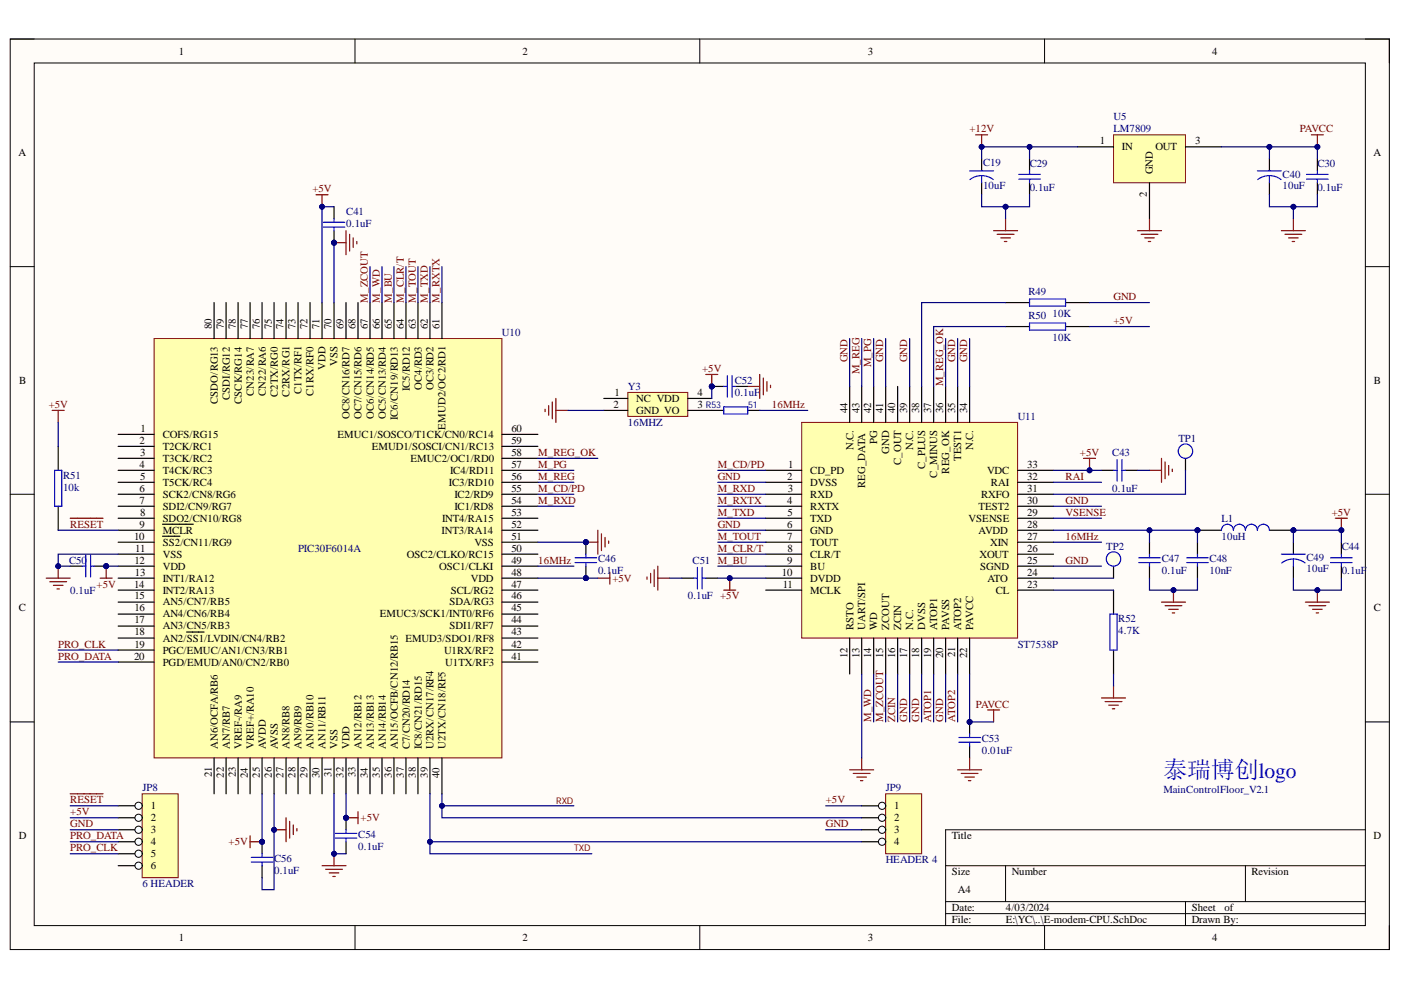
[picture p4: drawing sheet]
<svg xmlns="http://www.w3.org/2000/svg" width="297mm" height="210mm" viewBox="0 0 297 210" stroke-linecap="round" stroke-linejoin="round" font-family="sans-serif">
<defs><g id="words">
<text font-size="5.1" fill="#00f" x="246.7" y="164.9">泰瑞博创logo</text>
<g font-size="2.3">
<text x="37.9" y="11.6">1</text>
<text x="110.8" y="11.6">2</text>
<text x="184" y="11.6">3</text>
<text x="257" y="11.6">4</text>
<text x="3.9" y="33.1">A</text>
<text x="233.2" y="30.6">1</text>
<text x="237.9" y="31.9">IN</text>
<text x="245" y="31.9">OUT</text>
<text x="253.4" y="30.6">3</text>
<text x="291.2" y="33.1">A</text>
<text x="243.2" y="41.8" transform="rotate(-90 243.2 41.8)">2</text>
<text x="244.5" y="36.9" transform="rotate(-90 244.5 36.9)">GND</text>
<text x="44.9" y="69.7" transform="rotate(-90 44.9 69.7)">80</text>
<text x="47.5" y="69.7" transform="rotate(-90 47.5 69.7)">79</text>
<text x="50" y="69.7" transform="rotate(-90 50 69.7)">78</text>
<text x="52.5" y="69.7" transform="rotate(-90 52.5 69.7)">77</text>
<text x="55.1" y="69.7" transform="rotate(-90 55.1 69.7)">76</text>
<text x="57.6" y="69.7" transform="rotate(-90 57.6 69.7)">75</text>
<text x="60.1" y="69.7" transform="rotate(-90 60.1 69.7)">74</text>
<text x="62.7" y="69.7" transform="rotate(-90 62.7 69.7)">73</text>
<text x="65.2" y="69.7" transform="rotate(-90 65.2 69.7)">72</text>
<text x="67.8" y="69.7" transform="rotate(-90 67.8 69.7)">71</text>
<text x="70.3" y="69.7" transform="rotate(-90 70.3 69.7)">70</text>
<text x="72.8" y="69.7" transform="rotate(-90 72.8 69.7)">69</text>
<text x="75.4" y="69.7" transform="rotate(-90 75.4 69.7)">68</text>
<text x="78" y="69.7" transform="rotate(-90 78 69.7)">67</text>
<text x="80.5" y="69.7" transform="rotate(-90 80.5 69.7)">66</text>
<text x="83.1" y="69.7" transform="rotate(-90 83.1 69.7)">65</text>
<text x="85.6" y="69.7" transform="rotate(-90 85.6 69.7)">64</text>
<text x="88.1" y="69.7" transform="rotate(-90 88.1 69.7)">63</text>
<text x="90.7" y="69.7" transform="rotate(-90 90.7 69.7)">62</text>
<text x="93.2" y="69.7" transform="rotate(-90 93.2 69.7)">61</text>
<text x="71.6" y="77.7" transform="rotate(-90 71.6 77.7)">VSS</text>
<text x="4.1" y="81.4">B</text>
<text x="53.8" y="83.9" transform="rotate(-90 53.8 83.9)">CN23/RA7</text>
<text x="56.3" y="83.9" transform="rotate(-90 56.3 83.9)">CN22/RA6</text>
<text x="63.9" y="83.6" transform="rotate(-90 63.9 83.6)">C1TX/RF1</text>
<text x="66.5" y="83.9" transform="rotate(-90 66.5 83.9)">C1RX/RF0</text>
<text x="69" y="78.4" transform="rotate(-90 69 78.4)">VDD</text>
<text x="86.9" y="83" transform="rotate(-90 86.9 83)">IC5/RD12</text>
<text x="89.4" y="82.7" transform="rotate(-90 89.4 82.7)">OC4/RD3</text>
<text x="91.9" y="82.7" transform="rotate(-90 91.9 82.7)">OC3/RD2</text>
<text x="130.3" y="83.9">1</text>
<text x="147.9" y="83.9">4</text>
<text x="291.3" y="81.4">B</text>
<text x="46.2" y="85.6" transform="rotate(-90 46.2 85.6)">CSDO/RG13</text>
<text x="48.7" y="84.8" transform="rotate(-90 48.7 84.8)">CSDI/RG12</text>
<text x="51.3" y="85.6" transform="rotate(-90 51.3 85.6)">CSCK/RG14</text>
<text x="58.9" y="84.2" transform="rotate(-90 58.9 84.2)">C2TX/RG0</text>
<text x="61.4" y="84.1" transform="rotate(-90 61.4 84.1)">C2RX/RG1</text>
<text x="74.1" y="88.9" transform="rotate(-90 74.1 88.9)">OC8/CN16/RD7</text>
<text x="76.6" y="88.9" transform="rotate(-90 76.6 88.9)">OC7/CN15/RD6</text>
<text x="79.3" y="88.8" transform="rotate(-90 79.3 88.8)">OC6/CN14/RD5</text>
<text x="81.8" y="88.9" transform="rotate(-90 81.8 88.9)">OC5/CN13/RD4</text>
<text x="84.3" y="89.1" transform="rotate(-90 84.3 89.1)">IC6/CN19/RD13</text>
<text x="130.1" y="86.5">2</text>
<text x="134.9" y="85.2">NC VDD</text>
<text x="134.9" y="87.7">GND VO</text>
<text x="147.9" y="86.5">3</text>
<text x="179.7" y="87.6" transform="rotate(-90 179.7 87.6)">44</text>
<text x="182.2" y="87.6" transform="rotate(-90 182.2 87.6)">43</text>
<text x="184.7" y="87.6" transform="rotate(-90 184.7 87.6)">42</text>
<text x="187.3" y="87.6" transform="rotate(-90 187.3 87.6)">41</text>
<text x="189.8" y="87.6" transform="rotate(-90 189.8 87.6)">40</text>
<text x="192.3" y="87.6" transform="rotate(-90 192.3 87.6)">39</text>
<text x="194.9" y="87.6" transform="rotate(-90 194.9 87.6)">38</text>
<text x="197.4" y="87.6" transform="rotate(-90 197.4 87.6)">37</text>
<text x="200" y="87.6" transform="rotate(-90 200 87.6)">36</text>
<text x="202.5" y="87.6" transform="rotate(-90 202.5 87.6)">35</text>
<text x="205" y="87.6" transform="rotate(-90 205 87.6)">34</text>
<text x="29.6" y="94.1">2</text>
<text x="29.8" y="91.5">1</text>
<text x="34.5" y="92.9">COFS/RG15</text>
<text x="34.5" y="95.4">T2CK/RC1</text>
<text x="71.6" y="92.9">EMUC1/SOSCO/T1CK/CN0/RC14</text>
<text x="78.8" y="95.4">EMUD1/SOSCI/CN1/RC13</text>
<text x="94.5" y="91.1" transform="rotate(-90 94.5 91.1)">EMUD2/OC2/RD1</text>
<text x="108.4" y="91.5">60</text>
<text x="108.4" y="94.1">59</text>
<text x="180.9" y="95.5" transform="rotate(-90 180.9 95.5)">N.C.</text>
<text x="186" y="94.2" transform="rotate(-90 186 94.2)">PG</text>
<text x="193.6" y="95.5" transform="rotate(-90 193.6 95.5)">N.C.</text>
<text x="206.3" y="95.5" transform="rotate(-90 206.3 95.5)">N.C.</text>
<text x="29.6" y="99.2">4</text>
<text x="29.7" y="96.7">3</text>
<text x="29.7" y="101.8">5</text>
<text x="34.5" y="98">T3CK/RC2</text>
<text x="34.5" y="100.5">T4CK/RC3</text>
<text x="87" y="98">EMUC2/OC1/RD0</text>
<text x="95.4" y="100.5">IC4/RD11</text>
<text x="108.4" y="101.8">56</text>
<text x="108.4" y="99.2">57</text>
<text x="108.4" y="96.7">58</text>
<text x="166.9" y="101.8">2</text>
<text x="167.1" y="99.2">1</text>
<text x="171.8" y="100.5">CD_PD</text>
<text x="188.5" y="96.2" transform="rotate(-90 188.5 96.2)">GND</text>
<text x="191.1" y="98.6" transform="rotate(-90 191.1 98.6)">C_OUT</text>
<text x="196.2" y="99.5" transform="rotate(-90 196.2 99.5)">C_PLUS</text>
<text x="198.7" y="101.2" transform="rotate(-90 198.7 101.2)">C_MINUS</text>
<text x="201.2" y="100.4" transform="rotate(-90 201.2 100.4)">REG_OK</text>
<text x="203.8" y="97.7" transform="rotate(-90 203.8 97.7)">TEST1</text>
<text x="209.3" y="100.5">VDC</text>
<text x="217.8" y="101.8">32</text>
<text x="217.8" y="99.2">33</text>
<text x="29.6" y="104.3">6</text>
<text x="29.6" y="106.8">7</text>
<text x="34.5" y="103">T5CK/RC4</text>
<text x="34.5" y="105.6">SCK2/CN8/RG6</text>
<text x="95.2" y="103">IC3/RD10</text>
<text x="96.3" y="105.6">IC2/RD9</text>
<text x="108.4" y="106.8">54</text>
<text x="108.4" y="104.3">55</text>
<text x="166.9" y="106.8">4</text>
<text x="167.1" y="104.3">3</text>
<text x="171.8" y="103">DVSS</text>
<text x="171.8" y="105.6">RXD</text>
<text x="183.5" y="103.4" transform="rotate(-90 183.5 103.4)">REG_DATA</text>
<text x="208" y="105.6">RXFO</text>
<text x="210.1" y="103">RAI</text>
<text x="217.8" y="106.8">30</text>
<text x="217.8" y="104.3">31</text>
<text x="29.6" y="111.9">9</text>
<text x="29.7" y="109.4">8</text>
<text x="34.5" y="108.1">SDI2/CN9/RG7</text>
<text x="34.5" y="110.6">SDO2/CN10/RG8</text>
<text x="34.5" y="113.2">MCLR</text>
<text x="93.6" y="113.2">INT3/RA14</text>
<text x="93.7" y="110.6">INT4/RA15</text>
<text x="96.3" y="108.1">IC1/RD8</text>
<text x="108.4" y="111.9">52</text>
<text x="108.4" y="109.4">53</text>
<text x="166.9" y="111.9">6</text>
<text x="167" y="109.4">5</text>
<text x="171.8" y="108.1">RXTX</text>
<text x="171.8" y="110.6">TXD</text>
<text x="171.8" y="113.2">GND</text>
<text x="205.4" y="110.6">VSENSE</text>
<text x="207.5" y="113.2">AVDD</text>
<text x="207.5" y="108.1">TEST2</text>
<text x="217.8" y="111.9">28</text>
<text x="217.8" y="109.4">29</text>
<text x="28.4" y="114.4">10</text>
<text x="28.5" y="119.5">12</text>
<text x="28.7" y="117">11</text>
<text x="34.5" y="115.7">SS2/CN11/RG9</text>
<text x="34.5" y="118.2">VSS</text>
<text x="86.3" y="118.2">OSC2/CLKO/RC15</text>
<text x="100.6" y="115.7">VSS</text>
<text x="108.4" y="119.5">49</text>
<text x="108.4" y="117">50</text>
<text x="108.4" y="114.4">51</text>
<text x="166.9" y="114.4">7</text>
<text x="166.9" y="119.5">9</text>
<text x="167" y="117">8</text>
<text x="171.8" y="115.7">TOUT</text>
<text x="171.8" y="118.2">CLR/T</text>
<text x="207.7" y="118.2">XOUT</text>
<text x="209.9" y="115.7">XIN</text>
<text x="217.8" y="119.5">25</text>
<text x="217.8" y="117">26</text>
<text x="217.8" y="114.4">27</text>
<text x="28.4" y="124.6">14</text>
<text x="28.6" y="122">13</text>
<text x="34.5" y="120.8">VDD</text>
<text x="34.5" y="123.3">INT1/RA12</text>
<text x="34.5" y="125.8">INT2/RA13</text>
<text x="93.1" y="120.8">OSC1/CLKI</text>
<text x="95.6" y="125.8">SCL/RG2</text>
<text x="99.8" y="123.3">VDD</text>
<text x="108.4" y="124.6">47</text>
<text x="108.4" y="122">48</text>
<text x="165.8" y="122">10</text>
<text x="166" y="124.6">11</text>
<text x="171.8" y="120.8">BU</text>
<text x="171.8" y="123.3">DVDD</text>
<text x="171.8" y="125.8">MCLK</text>
<text x="207.8" y="120.8">SGND</text>
<text x="209.3" y="123.3">ATO</text>
<text x="211.1" y="125.8">CL</text>
<text x="217.8" y="124.6">23</text>
<text x="217.8" y="122">24</text>
<text x="4" y="129.6">C</text>
<text x="28.5" y="127.1">15</text>
<text x="28.5" y="129.6">16</text>
<text x="34.5" y="128.4">AN5/CN7/RB5</text>
<text x="34.5" y="130.9">AN4/CN6/RB4</text>
<text x="80.5" y="130.9">EMUC3/SCK1/INT0/RF6</text>
<text x="95.3" y="128.4">SDA/RG3</text>
<text x="108.4" y="129.6">45</text>
<text x="108.4" y="127.1">46</text>
<text x="291.3" y="129.6">C</text>
<text x="28.5" y="132.2">17</text>
<text x="28.5" y="134.7">18</text>
<text x="28.5" y="137.3">19</text>
<text x="34.5" y="133.4">AN3/CN5/RB3</text>
<text x="34.5" y="136.1">AN2/SS1/LVDIN/CN4/RB2</text>
<text x="85.9" y="136.1">EMUD3/SDO1/RF8</text>
<text x="95.3" y="133.4">SDI1/RF7</text>
<text x="108.4" y="137.3">42</text>
<text x="108.4" y="134.7">43</text>
<text x="108.4" y="132.2">44</text>
<text x="180.9" y="133.5" transform="rotate(-90 180.9 133.5)">RSTO</text>
<text x="183.5" y="133.5" transform="rotate(-90 183.5 133.5)">UART/SPI</text>
<text x="186" y="133.5" transform="rotate(-90 186 133.5)">WD</text>
<text x="188.5" y="133.5" transform="rotate(-90 188.5 133.5)">ZCOUT</text>
<text x="191.1" y="133.5" transform="rotate(-90 191.1 133.5)">ZCIN</text>
<text x="193.6" y="133.5" transform="rotate(-90 193.6 133.5)">N.C.</text>
<text x="196.2" y="133.5" transform="rotate(-90 196.2 133.5)">DVSS</text>
<text x="198.7" y="133.5" transform="rotate(-90 198.7 133.5)">ATOP1</text>
<text x="201.2" y="133.5" transform="rotate(-90 201.2 133.5)">PAVSS</text>
<text x="203.8" y="133.5" transform="rotate(-90 203.8 133.5)">ATOP2</text>
<text x="206.3" y="133.5" transform="rotate(-90 206.3 133.5)">PAVCC</text>
<text x="28.4" y="139.9">20</text>
<text x="34.5" y="141.1">PGD/EMUD/AN0/CN2/RB0</text>
<text x="34.5" y="138.6">PGC/EMUC/AN1/CN3/RB1</text>
<text x="94.1" y="138.6">U1RX/RF2</text>
<text x="94.4" y="141.1">U1TX/RF3</text>
<text x="108.4" y="139.9">41</text>
<text x="179.7" y="139.5" transform="rotate(-90 179.7 139.5)">12</text>
<text x="182.2" y="139.4" transform="rotate(-90 182.2 139.4)">13</text>
<text x="184.7" y="139.5" transform="rotate(-90 184.7 139.5)">14</text>
<text x="187.3" y="139.4" transform="rotate(-90 187.3 139.4)">15</text>
<text x="189.8" y="139.5" transform="rotate(-90 189.8 139.5)">16</text>
<text x="192.3" y="139.5" transform="rotate(-90 192.3 139.5)">17</text>
<text x="194.9" y="139.4" transform="rotate(-90 194.9 139.4)">18</text>
<text x="197.4" y="139.5" transform="rotate(-90 197.4 139.5)">19</text>
<text x="200" y="139.5" transform="rotate(-90 200 139.5)">20</text>
<text x="202.5" y="139.4" transform="rotate(-90 202.5 139.4)">21</text>
<text x="205" y="139.5" transform="rotate(-90 205 139.5)">22</text>
<text x="46.2" y="158.9" transform="rotate(-90 46.2 158.9)">AN6/OCFA/RB6</text>
<text x="48.7" y="158.9" transform="rotate(-90 48.7 158.9)">AN7/RB7</text>
<text x="51.3" y="158.9" transform="rotate(-90 51.3 158.9)">VREF-/RA9</text>
<text x="53.8" y="158.9" transform="rotate(-90 53.8 158.9)">VREF+/RA10</text>
<text x="56.3" y="158.9" transform="rotate(-90 56.3 158.9)">AVDD</text>
<text x="58.9" y="158.9" transform="rotate(-90 58.9 158.9)">AVSS</text>
<text x="61.4" y="158.9" transform="rotate(-90 61.4 158.9)">AN8/RB8</text>
<text x="63.9" y="158.9" transform="rotate(-90 63.9 158.9)">AN9/RB9</text>
<text x="66.5" y="158.9" transform="rotate(-90 66.5 158.9)">AN10/RB10</text>
<text x="69" y="158.9" transform="rotate(-90 69 158.9)">AN11/RB11</text>
<text x="71.6" y="158.9" transform="rotate(-90 71.6 158.9)">VSS</text>
<text x="74.1" y="158.9" transform="rotate(-90 74.1 158.9)">VDD</text>
<text x="76.6" y="158.9" transform="rotate(-90 76.6 158.9)">AN12/RB12</text>
<text x="79.3" y="158.9" transform="rotate(-90 79.3 158.9)">AN13/RB13</text>
<text x="81.8" y="158.9" transform="rotate(-90 81.8 158.9)">AN14/RB14</text>
<text x="84.3" y="158.9" transform="rotate(-90 84.3 158.9)">AN15/OCFB/CN12/RB15</text>
<text x="86.9" y="158.9" transform="rotate(-90 86.9 158.9)">C7/CN20/RD14</text>
<text x="89.4" y="158.9" transform="rotate(-90 89.4 158.9)">IC8/CN21/RD15</text>
<text x="91.9" y="158.9" transform="rotate(-90 91.9 158.9)">U2RX/CN17/RF4</text>
<text x="94.5" y="158.9" transform="rotate(-90 94.5 158.9)">U2TX/CN18/RF5</text>
<text x="44.9" y="164.7" transform="rotate(-90 44.9 164.7)">21</text>
<text x="47.5" y="164.9" transform="rotate(-90 47.5 164.9)">22</text>
<text x="50" y="164.8" transform="rotate(-90 50 164.8)">23</text>
<text x="52.5" y="165" transform="rotate(-90 52.5 165)">24</text>
<text x="55.1" y="164.9" transform="rotate(-90 55.1 164.9)">25</text>
<text x="57.6" y="164.9" transform="rotate(-90 57.6 164.9)">26</text>
<text x="60.1" y="164.9" transform="rotate(-90 60.1 164.9)">27</text>
<text x="62.7" y="164.9" transform="rotate(-90 62.7 164.9)">28</text>
<text x="65.2" y="164.9" transform="rotate(-90 65.2 164.9)">29</text>
<text x="67.8" y="165" transform="rotate(-90 67.8 165)">30</text>
<text x="70.3" y="164.7" transform="rotate(-90 70.3 164.7)">31</text>
<text x="72.8" y="164.9" transform="rotate(-90 72.8 164.9)">32</text>
<text x="75.4" y="164.8" transform="rotate(-90 75.4 164.8)">33</text>
<text x="78" y="165" transform="rotate(-90 78 165)">34</text>
<text x="80.5" y="164.9" transform="rotate(-90 80.5 164.9)">35</text>
<text x="83.1" y="164.9" transform="rotate(-90 83.1 164.9)">36</text>
<text x="85.6" y="164.9" transform="rotate(-90 85.6 164.9)">37</text>
<text x="88.1" y="164.9" transform="rotate(-90 88.1 164.9)">38</text>
<text x="90.7" y="164.9" transform="rotate(-90 90.7 164.9)">39</text>
<text x="93.2" y="165" transform="rotate(-90 93.2 165)">40</text>
<text x="32" y="171.6">1</text>
<text x="189.6" y="171.6">1</text>
<text x="4" y="177.9">D</text>
<text x="32" y="174.1">2</text>
<text x="32" y="176.6">3</text>
<text x="32" y="179.3">4</text>
<text x="189.6" y="174.1">2</text>
<text x="189.6" y="176.6">3</text>
<text x="189.6" y="179.3">4</text>
<text x="201.8" y="177.9">Title</text>
<text x="291.2" y="177.9">D</text>
<text x="32" y="181.8">5</text>
<text x="32" y="184.3">6</text>
<text x="201.8" y="185.6">Size</text>
<text x="214.5" y="185.6">Number</text>
<text x="265.3" y="185.6">Revision</text>
<text x="203.1" y="189.4">A4</text>
<text x="201.8" y="193.2">Date:</text>
<text x="201.8" y="195.7">File:</text>
<text x="213.2" y="193.2">4/03/2024</text>
<text x="213.2" y="195.7">E:\YC\..\E-modem-CPU.SchDoc</text>
<text x="252.7" y="193.2">Sheet</text>
<text x="252.7" y="195.7">Drawn By:</text>
<text x="259.6" y="193.2">of</text>
<text x="37.9" y="199.5">1</text>
<text x="110.8" y="199.5">2</text>
<text x="184" y="199.5">3</text>
<text x="257" y="199.5">4</text>
</g>
<g font-size="2.3" fill="#800000">
<text x="205.5" y="28.1">+12V</text>
<text x="275.6" y="28.1">PAVCC</text>
<text x="66.2" y="40.7">+5V</text>
<text x="78" y="64.1" transform="rotate(-90 78 64.1)">M_ZCOUT</text>
<text x="80.5" y="64.1" transform="rotate(-90 80.5 64.1)">M_WD</text>
<text x="83.1" y="64.1" transform="rotate(-90 83.1 64.1)">M_BU</text>
<text x="85.6" y="64.1" transform="rotate(-90 85.6 64.1)">M_CLR/T</text>
<text x="88.1" y="64.1" transform="rotate(-90 88.1 64.1)">M_TOUT</text>
<text x="90.7" y="64.1" transform="rotate(-90 90.7 64.1)">M_TXD</text>
<text x="93.2" y="64.1" transform="rotate(-90 93.2 64.1)">M_RXTX</text>
<text x="236.1" y="63.6">GND</text>
<text x="236.1" y="68.7">+5V</text>
<text x="179.7" y="76.8" transform="rotate(-90 179.7 76.8)">GND</text>
<text x="184.7" y="77.8" transform="rotate(-90 184.7 77.8)">M_PG</text>
<text x="187.3" y="76.8" transform="rotate(-90 187.3 76.8)">GND</text>
<text x="192.3" y="76.8" transform="rotate(-90 192.3 76.8)">GND</text>
<text x="202.5" y="76.8" transform="rotate(-90 202.5 76.8)">GND</text>
<text x="205" y="76.8" transform="rotate(-90 205 76.8)">GND</text>
<text x="148.9" y="78.9">+5V</text>
<text x="182.2" y="79.4" transform="rotate(-90 182.2 79.4)">M_REG</text>
<text x="200" y="81.9" transform="rotate(-90 200 81.9)">M_REG_OK</text>
<text x="10.3" y="86.5">+5V</text>
<text x="163.7" y="86.5">16MHz</text>
<text x="114.1" y="101.8">M_REG</text>
<text x="114.1" y="99.2">M_PG</text>
<text x="114.1" y="96.7">M_REG_OK</text>
<text x="152.2" y="101.8">GND</text>
<text x="152.2" y="99.2">M_CD/PD</text>
<text x="225.9" y="101.8">RAI</text>
<text x="229" y="96.7">+5V</text>
<text x="114.1" y="106.8">M_RXD</text>
<text x="114.1" y="104.3">M_CD/PD</text>
<text x="152.2" y="104.3">M_RXD</text>
<text x="152.2" y="106.8">M_RXTX</text>
<text x="225.9" y="106.8">GND</text>
<text x="14.9" y="111.9">RESET</text>
<text x="152.2" y="111.9">GND</text>
<text x="152.2" y="109.4">M_TXD</text>
<text x="225.9" y="109.4">VSENSE</text>
<text x="282.3" y="109.4">+5V</text>
<text x="114.1" y="119.5">16MHz</text>
<text x="152.2" y="117">M_CLR/T</text>
<text x="152.2" y="114.4">M_TOUT</text>
<text x="225.9" y="119.5">GND</text>
<text x="225.9" y="114.4">16MHz</text>
<text x="20.5" y="124.6">+5V</text>
<text x="129.8" y="123.3">+5V</text>
<text x="12.3" y="137.3">PRO_CLK</text>
<text x="12.3" y="139.9">PRO_DATA</text>
<text x="184.7" y="153.1" transform="rotate(-90 184.7 153.1)">M_WD</text>
<text x="187.3" y="153.1" transform="rotate(-90 187.3 153.1)">M_ZCOUT</text>
<text x="189.8" y="153.1" transform="rotate(-90 189.8 153.1)">ZCIN</text>
<text x="192.3" y="153.1" transform="rotate(-90 192.3 153.1)">GND</text>
<text x="194.9" y="153.1" transform="rotate(-90 194.9 153.1)">GND</text>
<text x="197.4" y="153.1" transform="rotate(-90 197.4 153.1)">ATOP1</text>
<text x="200" y="153.1" transform="rotate(-90 200 153.1)">GND</text>
<text x="202.5" y="153.1" transform="rotate(-90 202.5 153.1)">ATOP2</text>
<text x="206.9" y="150">PAVCC</text>
<text x="14.9" y="170.3">RESET</text>
<text x="14.9" y="172.8">+5V</text>
<text x="175.1" y="170.3">+5V</text>
<text x="14.9" y="175.4">GND</text>
<text x="14.9" y="177.9">PRO_DATA</text>
<text x="48.5" y="179.3">+5V</text>
<text x="76.5" y="174.1">+5V</text>
<text x="175.1" y="175.4">GND</text>
<text x="14.9" y="180.5">PRO_CLK</text>
</g>
<g font-size="2.3" fill="#000080">
<text x="236.1" y="25.5">U5</text>
<text x="236.1" y="28.1">LM7809</text>
<text x="208.4" y="35.2">C19</text>
<text x="218.3" y="35.4">C29</text>
<text x="279.3" y="35.4">C30</text>
<text x="208.4" y="40">10uF</text>
<text x="218.3" y="40.5">0.1uF</text>
<text x="271.9" y="37.7">C40</text>
<text x="271.9" y="40">10uF</text>
<text x="279.3" y="40.5">0.1uF</text>
<text x="73.4" y="45.6">C41</text>
<text x="73.4" y="48.1">0.1uF</text>
<text x="218.1" y="62.6">R49</text>
<text x="106.4" y="71.2">U10</text>
<text x="218.1" y="67.7">R50</text>
<text x="223.1" y="67.2">10K</text>
<text x="223.1" y="72.3">10K</text>
<text x="133.1" y="82.7">Y3</text>
<text x="155.8" y="81.4">C52</text>
<text x="155.8" y="83.9">0.1uF</text>
<text x="215.8" y="89">U11</text>
<text x="133.1" y="90.3">16MHZ</text>
<text x="249.9" y="93.6">TP1</text>
<text x="13.4" y="101.5">R51</text>
<text x="235.8" y="96.7">C43</text>
<text x="13.4" y="104">10k</text>
<text x="235.8" y="104.3">0.1uF</text>
<text x="259" y="110.6">L1</text>
<text x="14.6" y="119.5">C50</text>
<text x="63.2" y="117">PIC30F6014A</text>
<text x="126.8" y="119.2">C46</text>
<text x="146.8" y="119.5">C51 M_BU</text>
<text x="234.6" y="116.7">TP2</text>
<text x="246.3" y="119.2">C47</text>
<text x="256.5" y="119.2">C48</text>
<text x="259" y="114.4">10uH</text>
<text x="277" y="119">C49</text>
<text x="284.5" y="116.7">C44</text>
<text x="14.9" y="125.8">0.1uF</text>
<text x="126.8" y="121.8">0.1</text>
<text x="129.8" y="121.8">uF</text>
<text x="246.3" y="121.8">0.1uF</text>
<text x="256.5" y="121.8">10nF</text>
<text x="277" y="121.3">10uF</text>
<text x="284.5" y="121.8">0.1uF</text>
<text x="145.8" y="127.1">0.1uF +5V</text>
<text x="237.1" y="131.9">R52</text>
<text x="215.8" y="137.3">ST7538P</text>
<text x="237.1" y="134.5">4.7K</text>
<text x="208.2" y="157.4">C53</text>
<text x="208.2" y="159.9">0.01uF</text>
<text x="30.2" y="167.8">JP8</text>
<text x="187.8" y="167.8">JP9</text>
<text x="246.7" y="168.1">MainControlFloor_V2.1</text>
<text x="76" y="177.6">C54</text>
<text x="58.1" y="182.8">C56</text>
<text x="58.1" y="185.3">0.1uF</text>
<text x="76" y="180.3">0.1uF</text>
<text x="187.8" y="183.1">HEADER 4</text>
<text x="30.2" y="188.1">6 HEADER</text>
</g>
<g font-size="1.9" fill="#000080">
<text x="149.6" y="86.5">R53</text>
<text x="158.6" y="86.5">51</text>
</g>
<g font-size="1.9" fill="#800000">
<text x="117.9" y="170.4">RXD</text>
<text x="121.7" y="180.5">TXD</text>
</g>
</g></defs>
<path d="M2.2 8.3h292.4v193h-292.4z" fill-rule="evenodd" fill="#fffcf8"/>
<path d="M2.2 8.3h292.4v193h-292.4z" fill="none" stroke="#000" stroke-width=".21"/>
<path d="M7.3 13.4h282.2v182.8h-282.2z" fill-rule="evenodd" fill="#fffcf8"/>
<g fill="none" stroke="#000" stroke-width=".21">
<path d="M2.2 8.3h5.1M7.3 13.4h282.2v182.8h-282.2zM75.3 8.3v5M148.4 8.3v5M221.5 8.3v5.1M289.5 8.3h5.1v5.1M2.2 56.5h5.1M289.5 56.5h5.1M2.2 104.8h5.1M289.5 104.8h5.1M2.2 153.1h5.1M289.5 153.1h5.1"/>
<path d="M289.5 175.9h-89v20.3M75.3 196.2v5.1M148.4 196.2v5.1M200.5 183.6h89M200.5 191.2h89M200.5 193.7h89M213.2 183.6v7.6M221.5 196.2v5.1M251.3 191.2v5M264.1 183.6v7.6M294.6 196.2v5.1"/>
</g>
<path d="M170 89.6h45.7v45.7h-45.7z" fill-rule="evenodd" fill="#ffffb0"/>
<path d="M170 89.6h45.7v45.7h-45.7z" fill="none" stroke="#800000" stroke-width=".21"/>
<g fill="none" stroke="#000" stroke-width=".25">
<path d="M162.4 99.7h7.6M180.1 81.9v7.7M182.7 81.9v7.7M185.2 81.9v7.7M187.8 81.9v7.7M190.3 81.9v7.7M192.9 81.9v7.7M195.4 81.9v7.7M198 81.9v7.7M200.5 81.9v7.7M203 81.9v7.7M205.6 81.9v7.7"/>
<path d="M215.7 99.7h7.7M233.5 99.7h2.6M238.6 99.7h2.6M162.4 102.3h7.6M162.4 104.8h7.6M162.4 107.3h7.6M162.4 109.9h7.6M162.4 112.4h7.6M162.4 115h7.6M162.4 117.5h7.6M215.7 102.3h7.7M215.7 104.8h7.7"/>
<path d="M215.7 107.3h7.7M215.7 109.9h7.7M215.7 112.4h7.7M215.7 115h7.7M215.7 117.5h7.7M243.7 115v2.5M144.6 122.6h2.5M149.6 122.6h2.6M162.4 120h7.6M162.4 122.6h7.6M162.4 125.1h7.6M180.1 135.3v7.6"/>
<path d="M182.7 135.3v7.6M185.2 135.3v7.6M187.8 135.3v7.6M190.3 135.3v7.6M192.9 135.3v7.6M195.4 135.3v7.6M198 135.3v7.6M200.5 135.3v7.6M203 135.3v7.6M205.6 135.3v7.6M215.7 120h7.7M215.7 122.6h7.7"/>
<path d="M215.7 125.1h7.7M243.7 120v2.6"/>
</g>
<path d="M236.1 99.7h.8M236.9 97.4v4.6M237.9 99.7h.7M237.9 97.4v4.6M241.4 119.3h4.6M241.4 118.3h4.6M243.7 117.5v.8M243.7 119.3v.7M147.1 122.6h.8M147.9 120.3v4.6M148.9 122.6h.7M148.9 120.3v4.6" fill="none" stroke="#00f" stroke-width=".25"/>
<circle cx="205.6" cy="153.1" r=".51" fill="#000080"/>
<circle cx="205.6" cy="153.1" r=".51" fill="none" stroke="#000080" stroke-width=".21"/>
<path d="M205.6 153.1v2.5" fill="none" stroke="#000" stroke-width=".25"/>
<circle cx="205.6" cy="153.1" r=".51" fill="#000080"/>
<circle cx="205.6" cy="153.1" r=".51" fill="none" stroke="#000080" stroke-width=".21"/>
<path d="M236.1 125.1v5.1M236.1 137.8v5.1M205.6 158.1v2.6" fill="none" stroke="#000" stroke-width=".25"/>
<path d="M235.3 130.2h1.6v7.6h-1.6zM203.3 157.4h4.6M203.3 156.4h4.6M205.6 155.6v.8M205.6 157.4v.7" fill="none" stroke="#00f" stroke-width=".25"/>
<path d="M32.7 71.8h73.7v88.9h-73.7z" fill-rule="evenodd" fill="#ffffb0"/>
<path d="M32.7 71.8h73.7v88.9h-73.7z" fill="none" stroke="#800000" stroke-width=".21"/>
<g fill="none" stroke="#000" stroke-width=".25">
<path d="M45.4 64.2v7.6M47.9 64.2v7.6M50.5 64.2v7.6M53 64.2v7.6M55.6 64.2v7.6M58.1 64.2v7.6M60.6 64.2v7.6M63.2 64.2v7.6M65.7 64.2v7.6M68.3 64.2v7.6M70.8 64.2v7.6M73.4 64.2v7.6"/>
<path d="M75.9 64.2v7.6M78.4 64.2v7.6M81 64.2v7.6M83.5 64.2v7.6M86.1 64.2v7.6M88.6 64.2v7.6M91.2 64.2v7.6M93.7 64.2v7.6M25.1 92.1h7.6M25.1 94.6h7.6M25.1 97.2h7.6M25.1 99.7h7.6"/>
<path d="M106.4 92.1h7.6M106.4 94.6h7.6M106.4 97.2h7.6M106.4 99.7h7.6M25.1 102.3h7.6M25.1 104.8h7.6M25.1 107.3h7.6M25.1 109.9h7.6M25.1 112.4h7.6M25.1 115h7.6M25.1 117.5h7.6M34.5 111.2h6.5"/>
<path d="M34.5 113.7h3.7M106.4 102.3h7.6M106.4 104.8h7.6M106.4 107.3h7.6M106.4 109.9h7.6M106.4 112.4h7.6M106.4 115h7.6M106.4 117.5h7.6M25.1 120h7.6M25.1 122.6h7.6M25.1 125.1h7.6M25.1 127.7h7.6"/>
<path d="M25.1 130.2h7.6M25.1 132.7h7.6M25.1 135.3h7.6M25.1 137.8h7.6M39.6 134h3.7M106.4 120h7.6M106.4 122.6h7.6M106.4 125.1h7.6M106.4 127.7h7.6M106.4 130.2h7.6M106.4 132.7h7.6M106.4 135.3h7.6"/>
<path d="M106.4 137.8h7.6M25.1 140.4h7.6M106.4 140.4h7.6M45.4 160.7v7.6M47.9 160.7v7.6M50.5 160.7v7.6M53 160.7v7.6M55.6 160.7v7.6M58.1 160.7v7.6M60.6 160.7v7.6M63.2 160.7v7.6M65.7 160.7v7.6"/>
<path d="M68.3 160.7v7.6M70.8 160.7v7.6M73.4 160.7v7.6M75.9 160.7v7.6M78.4 160.7v7.6M81 160.7v7.6M83.5 160.7v7.6M86.1 160.7v7.6M88.6 160.7v7.6M91.2 160.7v7.6M93.7 160.7v7.6"/>
</g>
<path d="M21.2 122.6h2.6M22.5 120v2.6" fill="none" stroke="#800000" stroke-width=".25"/>
<circle cx="22.5" cy="120" r=".51" fill="#000080"/>
<circle cx="22.5" cy="120" r=".51" fill="none" stroke="#000080" stroke-width=".21"/>
<path d="M73.4 173.4h2.5M75.9 172.1v2.6" fill="none" stroke="#800000" stroke-width=".25"/>
<circle cx="73.4" cy="173.4" r=".51" fill="#000080"/>
<circle cx="73.4" cy="173.4" r=".51" fill="none" stroke="#000080" stroke-width=".21"/>
<path d="M68.3 183.6h5.1M69 184.3h3.6M69.8 185.1h2M70.6 185.8h.5M70.8 181v2.6" fill="none" stroke="#800000" stroke-width=".25"/>
<circle cx="70.8" cy="181" r=".51" fill="#000080"/>
<circle cx="70.8" cy="181" r=".51" fill="none" stroke="#000080" stroke-width=".21"/>
<path d="M124.2 115h2.6M126.8 112.4v5.1M127.5 113.2v3.5M128.3 113.9v2.1M129 114.7v.5M126.8 122.6h2.5M129.3 121.3v2.6" fill="none" stroke="#800000" stroke-width=".25"/>
<circle cx="124.2" cy="115" r=".51" fill="#000080"/>
<circle cx="124.2" cy="115" r=".51" fill="none" stroke="#000080" stroke-width=".21"/>
<path d="M70.8 51.5h2.6M73.4 48.9v5.1M74.1 49.7v3.5M74.9 50.4v2.1M75.7 51.2v.5" fill="none" stroke="#800000" stroke-width=".25"/>
<circle cx="70.8" cy="51.5" r=".51" fill="#000080"/>
<circle cx="70.8" cy="51.5" r=".51" fill="none" stroke="#000080" stroke-width=".21"/>
<path d="M67 41.3h2.5M68.3 41.3v2.5" fill="none" stroke="#800000" stroke-width=".25"/>
<circle cx="68.3" cy="43.8" r=".51" fill="#000080"/>
<circle cx="68.3" cy="43.8" r=".51" fill="none" stroke="#000080" stroke-width=".21"/>
<circle cx="22.5" cy="120" r=".51" fill="#000080"/>
<circle cx="22.5" cy="120" r=".51" fill="none" stroke="#000080" stroke-width=".21"/>
<path d="M14.9 120h2.5M20 120h2.5" fill="none" stroke="#000" stroke-width=".25"/>
<circle cx="22.5" cy="120" r=".51" fill="#000080"/>
<circle cx="22.5" cy="120" r=".51" fill="none" stroke="#000080" stroke-width=".21"/>
<path d="M18.2 117.8v4.5M19.2 117.8v4.5M17.4 120h.8M19.2 120h.8" fill="none" stroke="#00f" stroke-width=".25"/>
<circle cx="73.4" cy="173.4" r=".51" fill="#000080"/>
<circle cx="73.4" cy="173.4" r=".51" fill="none" stroke="#000080" stroke-width=".21"/>
<path d="M73.4 173.4v2.5" fill="none" stroke="#000" stroke-width=".25"/>
<circle cx="73.4" cy="173.4" r=".51" fill="#000080"/>
<circle cx="73.4" cy="173.4" r=".51" fill="none" stroke="#000080" stroke-width=".21"/>
<path d="M73.4 178.5v2.5" fill="none" stroke="#000" stroke-width=".25"/>
<path d="M71.1 177.7h4.6M71.1 176.7h4.6M73.4 175.9v.8M73.4 177.7v.8" fill="none" stroke="#00f" stroke-width=".25"/>
<circle cx="124.2" cy="122.6" r=".51" fill="#000080"/>
<circle cx="124.2" cy="122.6" r=".51" fill="none" stroke="#000080" stroke-width=".21"/>
<circle cx="124.2" cy="115" r=".51" fill="#000080"/>
<circle cx="124.2" cy="115" r=".51" fill="none" stroke="#000080" stroke-width=".21"/>
<path d="M124.2 120v2.6" fill="none" stroke="#000" stroke-width=".25"/>
<circle cx="124.2" cy="122.6" r=".51" fill="#000080"/>
<circle cx="124.2" cy="122.6" r=".51" fill="none" stroke="#000080" stroke-width=".21"/>
<path d="M124.2 115v2.5" fill="none" stroke="#000" stroke-width=".25"/>
<circle cx="124.2" cy="115" r=".51" fill="#000080"/>
<circle cx="124.2" cy="115" r=".51" fill="none" stroke="#000080" stroke-width=".21"/>
<path d="M121.9 118.3h4.6M121.9 119.3h4.6M124.2 117.5v.8M124.2 119.3v.7" fill="none" stroke="#00f" stroke-width=".25"/>
<circle cx="70.8" cy="51.5" r=".51" fill="#000080"/>
<circle cx="70.8" cy="51.5" r=".51" fill="none" stroke="#000080" stroke-width=".21"/>
<path d="M70.8 48.9v2.6" fill="none" stroke="#000" stroke-width=".25"/>
<circle cx="70.8" cy="51.5" r=".51" fill="#000080"/>
<circle cx="70.8" cy="51.5" r=".51" fill="none" stroke="#000080" stroke-width=".21"/>
<path d="M70.8 43.8v2.6" fill="none" stroke="#000" stroke-width=".25"/>
<path d="M68.5 47.1h4.6M68.5 48.1h4.6M70.8 46.4v.7M70.8 48.1v.8" fill="none" stroke="#00f" stroke-width=".25"/>
<path d="M9.8 122.6h5.1M10.6 123.3h3.5M11.3 124.1h2.1M12.1 124.9h.5M12.3 120v2.6" fill="none" stroke="#800000" stroke-width=".25"/>
<circle cx="12.3" cy="120" r=".51" fill="#000080"/>
<circle cx="12.3" cy="120" r=".51" fill="none" stroke="#000080" stroke-width=".21"/>
<path d="M12.3 94.6v5.1M12.3 107.3v5.1" fill="none" stroke="#000" stroke-width=".25"/>
<path d="M11.6 99.7h1.5v7.6h-1.5z" fill="none" stroke="#00f" stroke-width=".25"/>
<path d="M11.1 87h2.5M12.3 87v2.6" fill="none" stroke="#800000" stroke-width=".25"/>
<circle cx="55.6" cy="178.5" r=".51" fill="#000080"/>
<circle cx="55.6" cy="178.5" r=".51" fill="none" stroke="#000080" stroke-width=".21"/>
<path d="M55.6 178.5v2.5" fill="none" stroke="#000" stroke-width=".25"/>
<circle cx="55.6" cy="178.5" r=".51" fill="#000080"/>
<circle cx="55.6" cy="178.5" r=".51" fill="none" stroke="#000080" stroke-width=".21"/>
<path d="M55.6 183.6v2.5" fill="none" stroke="#000" stroke-width=".25"/>
<path d="M53.3 182.8h4.6M53.3 181.8h4.6M55.6 181v.8M55.6 182.8v.8" fill="none" stroke="#00f" stroke-width=".25"/>
<path d="M58.1 175.9h2.5M60.6 173.4v5.1M61.4 174.1v3.6M62.2 174.9v2M62.9 175.7v.5" fill="none" stroke="#800000" stroke-width=".25"/>
<circle cx="58.1" cy="175.9" r=".51" fill="#000080"/>
<circle cx="58.1" cy="175.9" r=".51" fill="none" stroke="#000080" stroke-width=".21"/>
<path d="M53 177.2v2.5M53 178.5h2.6" fill="none" stroke="#800000" stroke-width=".25"/>
<circle cx="55.6" cy="178.5" r=".51" fill="#000080"/>
<circle cx="55.6" cy="178.5" r=".51" fill="none" stroke="#000080" stroke-width=".21"/>
<path d="M14.9 109.9h6.9M14.9 168.3h6.9" fill="none" stroke="#800000" stroke-width=".25"/>
<path d="M253.9 115v2.5M284.4 115v2.5M253.9 120v2.6M284.4 120v2.6" fill="none" stroke="#000" stroke-width=".25"/>
<path d="M251.6 119.3h4.6M251.6 118.3h4.6M253.9 117.5v.8M253.9 119.3v.7M282.1 119.3h4.6M282.1 118.3h4.6M284.4 117.5v.8M284.4 119.3v.7" fill="none" stroke="#00f" stroke-width=".25"/>
<circle cx="253.9" cy="112.4" r=".51" fill="#000080"/>
<circle cx="253.9" cy="112.4" r=".51" fill="none" stroke="#000080" stroke-width=".21"/>
<circle cx="274.2" cy="112.4" r=".51" fill="#000080"/>
<circle cx="274.2" cy="112.4" r=".51" fill="none" stroke="#000080" stroke-width=".21"/>
<path d="M253.9 112.4h5.1" fill="none" stroke="#000" stroke-width=".25"/>
<circle cx="253.9" cy="112.4" r=".51" fill="#000080"/>
<circle cx="253.9" cy="112.4" r=".51" fill="none" stroke="#000080" stroke-width=".21"/>
<path d="M269.1 112.4h5.1" fill="none" stroke="#000" stroke-width=".25"/>
<circle cx="274.2" cy="112.4" r=".51" fill="#000080"/>
<circle cx="274.2" cy="112.4" r=".51" fill="none" stroke="#000080" stroke-width=".21"/>
<path d="M218.3 63.4h7.6v1.5h-7.6zM218.3 68.5h7.6v1.5h-7.6zM259 112.4a1.27 1.27 0 0 1 1.2-1.2 1.27 1.27 0 0 1 1.3 1.2 1.27 1.27 0 0 1 1.3-1.2 1.27 1.27 0 0 1 1.3 1.2 1.27 1.27 0 0 1 1.2-1.2 1.27 1.27 0 0 1 1.3 1.2 1.27 1.27 0 0 1 1.3-1.2 1.27 1.27 0 0 1 1.2 1.2" fill="none" stroke="#00f" stroke-width=".25"/>
<path d="M213.2 69.2h5.1M213.2 64.2h5.1M225.9 69.2h5.1M225.9 64.2h5.1M251.3 97.2v2.5" fill="none" stroke="#000" stroke-width=".25"/>
<circle cx="251.3" cy="95.7" r="1.53" fill="#ffffe8"/>
<circle cx="251.3" cy="95.7" r="1.53" fill="none" stroke="#00f" stroke-width=".25"/>
<path d="M236.1 120v2.6" fill="none" stroke="#000" stroke-width=".25"/>
<circle cx="236.1" cy="118.5" r="1.53" fill="#ffffe8"/>
<circle cx="236.1" cy="118.5" r="1.53" fill="none" stroke="#00f" stroke-width=".25"/>
<path d="M30.1 168.3h7.7v17.8h-7.7z" fill-rule="evenodd" fill="#ffffb0"/>
<path d="M30.1 168.3h7.7v17.8h-7.7z" fill="none" stroke="#800000" stroke-width=".21"/>
<path d="M25.1 170.8h5" fill="none" stroke="#000" stroke-width=".25"/>
<circle cx="29.4" cy="170.8" r=".76" fill="#f8fcff"/>
<circle cx="29.4" cy="170.8" r=".76" fill="none" stroke="#000" stroke-width=".21"/>
<path d="M25.1 173.4h5" fill="none" stroke="#000" stroke-width=".25"/>
<circle cx="29.4" cy="173.4" r=".76" fill="#f8fcff"/>
<circle cx="29.4" cy="173.4" r=".76" fill="none" stroke="#000" stroke-width=".21"/>
<path d="M25.1 175.9h5" fill="none" stroke="#000" stroke-width=".25"/>
<circle cx="29.4" cy="175.9" r=".76" fill="#f8fcff"/>
<circle cx="29.4" cy="175.9" r=".77" fill="none" stroke="#000" stroke-width=".21"/>
<path d="M25.1 178.5h5" fill="none" stroke="#000" stroke-width=".25"/>
<circle cx="29.4" cy="178.5" r=".76" fill="#f8fcff"/>
<circle cx="29.4" cy="178.5" r=".76" fill="none" stroke="#000" stroke-width=".21"/>
<path d="M25.1 181h5" fill="none" stroke="#000" stroke-width=".25"/>
<circle cx="29.4" cy="181" r=".76" fill="#f8fcff"/>
<circle cx="29.4" cy="181" r=".77" fill="none" stroke="#000" stroke-width=".21"/>
<path d="M25.1 183.6h5" fill="none" stroke="#000" stroke-width=".25"/>
<circle cx="29.4" cy="183.6" r=".76" fill="#f8fcff"/>
<circle cx="29.4" cy="183.6" r=".76" fill="none" stroke="#000" stroke-width=".21"/>
<path d="M187.8 168.3h7.6v12.7h-7.6z" fill-rule="evenodd" fill="#ffffb0"/>
<path d="M187.8 168.3h7.6v12.7h-7.6z" fill="none" stroke="#800000" stroke-width=".21"/>
<path d="M182.7 170.9h5.1" fill="none" stroke="#000" stroke-width=".25"/>
<circle cx="187" cy="170.9" r=".76" fill="#f8fcff"/>
<circle cx="187" cy="170.9" r=".76" fill="none" stroke="#000" stroke-width=".21"/>
<path d="M182.7 173.4h5.1" fill="none" stroke="#000" stroke-width=".25"/>
<circle cx="187" cy="173.4" r=".76" fill="#f8fcff"/>
<circle cx="187" cy="173.4" r=".76" fill="none" stroke="#000" stroke-width=".21"/>
<path d="M182.7 175.9h5.1" fill="none" stroke="#000" stroke-width=".25"/>
<circle cx="187" cy="175.9" r=".77" fill="#f8fcff"/>
<circle cx="187" cy="175.9" r=".76" fill="none" stroke="#000" stroke-width=".21"/>
<path d="M182.7 178.5h5.1" fill="none" stroke="#000" stroke-width=".25"/>
<circle cx="187" cy="178.5" r=".76" fill="#f8fcff"/>
<circle cx="187" cy="178.5" r=".76" fill="none" stroke="#000" stroke-width=".21"/>
<g fill="none" stroke="#800000" stroke-width=".25">
<path d="M276.8 127.7h5.1M277.5 128.4h3.6M278.3 129.2h2M279.1 129.9h.5M279.3 125.1v2.6M233.5 148h5.1M234.3 148.8h3.6M235.1 149.5h2M235.8 150.3h.5M236.1 145.4v2.6M203 163.2h5.1M203.8 164h3.6"/>
<path d="M204.6 164.8h2M205.3 165.5h.5M205.6 160.7v2.5"/>
</g>
<circle cx="279.3" cy="125.1" r=".51" fill="#000080"/>
<circle cx="279.3" cy="125.1" r=".51" fill="none" stroke="#000080" stroke-width=".21"/>
<g fill="none" stroke="#800000" stroke-width=".25">
<path d="M243.7 99.7h2.6M246.3 97.2v5.1M247 97.9v3.6M247.8 98.7v2M248.5 99.5v.5M137.2 122.3v.5M137.9 121.6v2M138.7 120.8v3.6M139.5 120v5.1M139.5 122.6h2.5M246.3 127.7h5M247 128.4h3.6"/>
<path d="M247.8 129.2h2M248.5 129.9h.6M248.8 125.1v2.6"/>
</g>
<path d="M274.2 115v2.5M274.2 120v2.6" fill="none" stroke="#000" stroke-width=".25"/>
<path d="M271.7 117.5h5.1M274.2 118.5l1.6 .3 .9 .6M274.2 118.5l-1.5 .3-1 .6M274.2 118.5v1.5" fill="none" stroke="#00f" stroke-width=".25"/>
<circle cx="248.8" cy="125.1" r=".51" fill="#000080"/>
<circle cx="248.8" cy="125.1" r=".51" fill="none" stroke="#000080" stroke-width=".21"/>
<path d="M229.7 97.2h2.6M231 97.2v2.5" fill="none" stroke="#800000" stroke-width=".25"/>
<circle cx="231" cy="99.7" r=".51" fill="#000080"/>
<circle cx="231" cy="99.7" r=".51" fill="none" stroke="#000080" stroke-width=".21"/>
<path d="M283.1 109.9h2.6M284.4 109.9v2.5" fill="none" stroke="#800000" stroke-width=".25"/>
<circle cx="284.4" cy="112.4" r=".51" fill="#000080"/>
<circle cx="284.4" cy="112.4" r=".51" fill="none" stroke="#000080" stroke-width=".21"/>
<path d="M153.4 125.1h2.6M154.7 122.6v2.5M209.4 150.5h2.5M210.7 150.5v2.6" fill="none" stroke="#800000" stroke-width=".25"/>
<circle cx="154.7" cy="122.6" r=".51" fill="#000080"/>
<circle cx="154.7" cy="122.6" r=".51" fill="none" stroke="#000080" stroke-width=".21"/>
<path d="M236.1 28.6h15.2v10.2h-15.2z" fill-rule="evenodd" fill="#ffffb0"/>
<path d="M236.1 28.6h15.2v10.2h-15.2z" fill="none" stroke="#800000" stroke-width=".21"/>
<path d="M208.1 33.7v2.5M208.1 38.8v2.5M218.3 33.7v2.5M218.3 38.8v2.5M228.5 31.1h7.6M243.7 38.8v7.6M251.3 31.1h7.7M269.1 33.7v2.5M269.1 38.8v2.5M279.3 33.7v2.5M279.3 38.8v2.5" fill="none" stroke="#000" stroke-width=".25"/>
<g fill="none" stroke="#00f" stroke-width=".25">
<path d="M205.6 36.2h5.1M208.1 37.2l1.6 .3 .9 .6M208.1 37.2l-1.5 .3-1 .6M208.1 37.2v1.6M216 38h4.6M216 37h4.6M218.3 36.2v.8M218.3 38v.8M266.6 36.2h5.1M269.1 37.2l1.6 .3 .9 .6M269.1 37.2l-1.5 .3-.9 .6M269.1 37.2v1.6"/>
<path d="M277 38h4.6M277 37h4.6M279.3 36.2v.8M279.3 38v.8"/>
</g>
<g fill="none" stroke="#800000" stroke-width=".25">
<path d="M278 28.6h2.6M279.3 28.6v2.5M210.7 48.9h5M211.4 49.7h3.6M212.2 50.4h2M212.9 51.2h.6M213.2 46.4v2.5M241.2 48.9h5.1M241.9 49.7h3.6M242.7 50.4h2M243.5 51.2h.5M243.7 46.4v2.5"/>
<path d="M271.7 48.9h5.1M272.4 49.7h3.6M273.2 50.4h2M274 51.2h.5M274.2 46.4v2.5"/>
</g>
<circle cx="279.3" cy="31.1" r=".51" fill="#000080"/>
<circle cx="279.3" cy="31.1" r=".51" fill="none" stroke="#000080" stroke-width=".21"/>
<path d="M180.1 163.2h5.1M180.9 164h3.6M181.7 164.8h2M182.4 165.5h.5M182.7 160.7v2.5" fill="none" stroke="#800000" stroke-width=".25"/>
<circle cx="150.9" cy="81.9" r=".51" fill="#000080"/>
<circle cx="150.9" cy="81.9" r=".51" fill="none" stroke="#000080" stroke-width=".21"/>
<path d="M150.9 81.9h2.5" fill="none" stroke="#000" stroke-width=".25"/>
<circle cx="150.9" cy="81.9" r=".51" fill="#000080"/>
<circle cx="150.9" cy="81.9" r=".51" fill="none" stroke="#000080" stroke-width=".21"/>
<path d="M156 81.9h2.5" fill="none" stroke="#000" stroke-width=".25"/>
<path d="M154.2 79.6v4.6M155.2 79.6v4.6M153.4 81.9h.8M155.2 81.9h.8" fill="none" stroke="#00f" stroke-width=".25"/>
<path d="M161.1 79.4v5.1M115.6 86.8v.5M116.3 86v2M117.1 85.2v3.6M117.9 84.5v5.1M117.9 87h2.5M158.5 81.9h2.6M161.8 80.2v3.5M162.6 80.9v2M163.4 81.7v.5" fill="none" stroke="#800000" stroke-width=".25"/>
<path d="M133.1 83.2h12.7v5.1h-12.7z" fill-rule="evenodd" fill="#ffffb0"/>
<path d="M133.1 83.2h12.7v5.1h-12.7z" fill="none" stroke="#800000" stroke-width=".21"/>
<path d="M128 84.5h5.1M128 87h5.1M145.8 84.5h5.1M145.8 87h5.1" fill="none" stroke="#000" stroke-width=".25"/>
<path d="M149.6 79.4h2.6M150.9 79.4v2.5" fill="none" stroke="#800000" stroke-width=".25"/>
<circle cx="150.9" cy="81.9" r=".51" fill="#000080"/>
<circle cx="150.9" cy="81.9" r=".51" fill="none" stroke="#000080" stroke-width=".21"/>
<path d="M150.9 87h2.5M158.5 87h2.6" fill="none" stroke="#000" stroke-width=".25"/>
<path d="M153.4 86.3h5.1v1.5h-5.1z" fill="none" stroke="#00f" stroke-width=".25"/>
<path d="M269.1 31.1v2.6" fill="none" stroke="#000080" stroke-width=".25"/>
<circle cx="269.1" cy="31.1" r=".51" fill="#000080"/>
<circle cx="269.1" cy="31.1" r=".51" fill="none" stroke="#000080" stroke-width=".21"/>
<path d="M25.1 117.5h-12.8v2.5h2.6M12.3 137.8h12.8M12.3 140.4h12.8" fill="none" stroke="#000080" stroke-width=".25"/>
<circle cx="12.3" cy="120" r=".51" fill="#000080"/>
<circle cx="12.3" cy="120" r=".51" fill="none" stroke="#000080" stroke-width=".21"/>
<path d="M12.3 112.4h12.8M22.5 120h2.6M14.9 170.8h10.2M14.9 178.5h10.2M14.9 175.9h10.2M14.9 173.4h10.2M14.9 181h10.2" fill="none" stroke="#000080" stroke-width=".25"/>
<circle cx="22.5" cy="120" r=".51" fill="#000080"/>
<circle cx="22.5" cy="120" r=".51" fill="none" stroke="#000080" stroke-width=".21"/>
<path d="M58.1 168.3v20.3h-2.5v-2.5" fill="none" stroke="#000080" stroke-width=".25"/>
<circle cx="58.1" cy="175.9" r=".51" fill="#000080"/>
<circle cx="58.1" cy="175.9" r=".51" fill="none" stroke="#000080" stroke-width=".21"/>
<path d="M70.8 43.8h-2.5v20.4" fill="none" stroke="#000080" stroke-width=".25"/>
<circle cx="68.3" cy="43.8" r=".51" fill="#000080"/>
<circle cx="68.3" cy="43.8" r=".51" fill="none" stroke="#000080" stroke-width=".21"/>
<path d="M70.8 168.3v12.7h2.6" fill="none" stroke="#000080" stroke-width=".25"/>
<circle cx="70.8" cy="181" r=".51" fill="#000080"/>
<circle cx="70.8" cy="181" r=".51" fill="none" stroke="#000080" stroke-width=".21"/>
<path d="M91.2 168.3v10.2h91.5" fill="none" stroke="#000080" stroke-width=".25"/>
<circle cx="91.2" cy="178.5" r=".51" fill="#000080"/>
<circle cx="91.2" cy="178.5" r=".51" fill="none" stroke="#000080" stroke-width=".21"/>
<path d="M114 122.6h12.8" fill="none" stroke="#000080" stroke-width=".25"/>
<circle cx="124.2" cy="122.6" r=".51" fill="#000080"/>
<circle cx="124.2" cy="122.6" r=".51" fill="none" stroke="#000080" stroke-width=".21"/>
<path d="M114 115h10.2M114 120h7.7" fill="none" stroke="#000080" stroke-width=".25"/>
<circle cx="124.2" cy="115" r=".51" fill="#000080"/>
<circle cx="124.2" cy="115" r=".51" fill="none" stroke="#000080" stroke-width=".21"/>
<path d="M114 99.7h7.7M114 97.2h12.8M120.4 87h7.6M114 107.3h7.7M114 104.8h7.7M114 102.3h7.7M142 122.6h2.6M152.2 122.6h10.2" fill="none" stroke="#000080" stroke-width=".25"/>
<circle cx="154.7" cy="122.6" r=".51" fill="#000080"/>
<circle cx="154.7" cy="122.6" r=".51" fill="none" stroke="#000080" stroke-width=".21"/>
<g fill="none" stroke="#000080" stroke-width=".25">
<path d="M213.2 64.2h-17.8v17.7M213.2 69.2h-15.2v12.7M152.2 99.7h10.2M161.1 87h10.1M152.2 117.5h10.2M152.2 115h10.2M152.2 112.4h10.2M152.2 109.9h10.2M152.2 107.3h10.2M152.2 104.8h10.2M152.2 102.3h10.2M152.2 120h10.2"/>
<path d="M205.6 142.9v10.2h5.1M175.1 175.9h7.6M175.1 170.9h7.6"/>
</g>
<circle cx="205.6" cy="153.1" r=".51" fill="#000080"/>
<circle cx="205.6" cy="153.1" r=".51" fill="none" stroke="#000080" stroke-width=".21"/>
<path d="M208.1 41.3v2.5h10.2v-2.5" fill="none" stroke="#000080" stroke-width=".25"/>
<circle cx="213.2" cy="43.8" r=".51" fill="#000080"/>
<circle cx="213.2" cy="43.8" r=".51" fill="none" stroke="#000080" stroke-width=".21"/>
<path d="M228.5 31.1h-20.4v2.6" fill="none" stroke="#000080" stroke-width=".25"/>
<circle cx="218.3" cy="31.1" r=".51" fill="#000080"/>
<circle cx="218.3" cy="31.1" r=".51" fill="none" stroke="#000080" stroke-width=".21"/>
<circle cx="208.1" cy="31.1" r=".51" fill="#000080"/>
<circle cx="208.1" cy="31.1" r=".51" fill="none" stroke="#000080" stroke-width=".21"/>
<path d="M223.4 112.4h30.5v2.6M223.4 115h10.1M223.4 125.1h12.7M223.4 122.6h12.7M223.4 120h10.1" fill="none" stroke="#000080" stroke-width=".25"/>
<circle cx="243.7" cy="112.4" r=".51" fill="#000080"/>
<circle cx="243.7" cy="112.4" r=".51" fill="none" stroke="#000080" stroke-width=".21"/>
<circle cx="253.9" cy="112.4" r=".51" fill="#000080"/>
<circle cx="253.9" cy="112.4" r=".51" fill="none" stroke="#000080" stroke-width=".21"/>
<path d="M223.4 99.7h10.1M251.3 99.7v5.1h-27.9M223.4 109.9h10.1M223.4 107.3h10.1M223.4 102.3h10.1" fill="none" stroke="#000080" stroke-width=".25"/>
<circle cx="231" cy="99.7" r=".51" fill="#000080"/>
<circle cx="231" cy="99.7" r=".51" fill="none" stroke="#000080" stroke-width=".21"/>
<path d="M231 69.2h12.7M231 64.2h12.7M241.2 99.7h2.5M243.7 122.6v2.5h10.2v-2.5" fill="none" stroke="#000080" stroke-width=".25"/>
<circle cx="248.8" cy="125.1" r=".51" fill="#000080"/>
<circle cx="248.8" cy="125.1" r=".51" fill="none" stroke="#000080" stroke-width=".21"/>
<path d="M259 31.1h20.3v2.6" fill="none" stroke="#000080" stroke-width=".25"/>
<circle cx="279.3" cy="31.1" r=".51" fill="#000080"/>
<circle cx="279.3" cy="31.1" r=".51" fill="none" stroke="#000080" stroke-width=".21"/>
<circle cx="269.1" cy="31.1" r=".51" fill="#000080"/>
<circle cx="269.1" cy="31.1" r=".51" fill="none" stroke="#000080" stroke-width=".21"/>
<path d="M269.1 41.3v2.5h10.2v-2.5" fill="none" stroke="#000080" stroke-width=".25"/>
<circle cx="274.2" cy="43.8" r=".51" fill="#000080"/>
<circle cx="274.2" cy="43.8" r=".51" fill="none" stroke="#000080" stroke-width=".21"/>
<path d="M274.2 122.6v2.5h10.2v-2.5" fill="none" stroke="#000080" stroke-width=".25"/>
<circle cx="279.3" cy="125.1" r=".51" fill="#000080"/>
<circle cx="279.3" cy="125.1" r=".51" fill="none" stroke="#000080" stroke-width=".21"/>
<path d="M274.2 115v-2.6h10.2v2.6" fill="none" stroke="#000080" stroke-width=".25"/>
<circle cx="284.4" cy="112.4" r=".51" fill="#000080"/>
<circle cx="284.4" cy="112.4" r=".51" fill="none" stroke="#000080" stroke-width=".21"/>
<circle cx="274.2" cy="112.4" r=".51" fill="#000080"/>
<circle cx="274.2" cy="112.4" r=".51" fill="none" stroke="#000080" stroke-width=".21"/>
<path d="M12.3 89.6v5M55.6 168.3v10.2" fill="none" stroke="#000080" stroke-width=".25"/>
<circle cx="55.6" cy="178.5" r=".51" fill="#000080"/>
<circle cx="55.6" cy="178.5" r=".51" fill="none" stroke="#000080" stroke-width=".21"/>
<path d="M70.8 51.5v12.7" fill="none" stroke="#000080" stroke-width=".25"/>
<circle cx="70.8" cy="51.5" r=".51" fill="#000080"/>
<circle cx="70.8" cy="51.5" r=".51" fill="none" stroke="#000080" stroke-width=".21"/>
<path d="M73.4 168.3v5.1" fill="none" stroke="#000080" stroke-width=".25"/>
<circle cx="73.4" cy="173.4" r=".51" fill="#000080"/>
<circle cx="73.4" cy="173.4" r=".51" fill="none" stroke="#000080" stroke-width=".21"/>
<path d="M78.4 56.5v7.7M81 56.5v7.7M83.5 56.5v7.7M86.1 56.5v7.7M88.6 56.5v7.7M91.2 56.5v7.7M93.7 56.5v7.7M150.9 81.9v2.6" fill="none" stroke="#000080" stroke-width=".25"/>
<circle cx="150.9" cy="81.9" r=".51" fill="#000080"/>
<circle cx="150.9" cy="81.9" r=".51" fill="none" stroke="#000080" stroke-width=".21"/>
<g fill="none" stroke="#000080" stroke-width=".25">
<path d="M213.2 43.8v2.6M180.1 71.8v10.1M182.7 71.8v10.1M185.2 71.8v10.1M187.8 71.8v10.1M192.9 71.8v10.1M200.5 71.8v10.1M203 71.8v10.1M205.6 71.8v10.1M182.7 142.9v17.8M185.2 142.9v10.2M187.8 142.9v10.2"/>
<path d="M190.3 142.9v10.2M192.9 142.9v10.2M195.4 142.9v10.2M198 142.9v10.2M200.5 142.9v10.2M203 142.9v10.2"/>
</g>
<circle cx="213.2" cy="43.8" r=".51" fill="#000080"/>
<circle cx="213.2" cy="43.8" r=".51" fill="none" stroke="#000080" stroke-width=".21"/>
<path d="M218.3 31.1v2.6" fill="none" stroke="#000080" stroke-width=".25"/>
<circle cx="218.3" cy="31.1" r=".51" fill="#000080"/>
<circle cx="218.3" cy="31.1" r=".51" fill="none" stroke="#000080" stroke-width=".21"/>
<path d="M243.7 112.4v2.6M236.1 142.9v2.5" fill="none" stroke="#000080" stroke-width=".25"/>
<circle cx="243.7" cy="112.4" r=".51" fill="#000080"/>
<circle cx="243.7" cy="112.4" r=".51" fill="none" stroke="#000080" stroke-width=".21"/>
<path d="M274.2 43.8v2.6" fill="none" stroke="#000080" stroke-width=".25"/>
<circle cx="274.2" cy="43.8" r=".51" fill="#000080"/>
<circle cx="274.2" cy="43.8" r=".51" fill="none" stroke="#000080" stroke-width=".21"/>
<path d="M93.7 168.3v5.1h89" fill="none" stroke="#000080" stroke-width=".25"/>
<circle cx="93.7" cy="170.8" r=".51" fill="#000080"/>
<circle cx="93.7" cy="170.8" r=".51" fill="none" stroke="#000080" stroke-width=".21"/>
<path d="M93.7 170.8h28" fill="none" stroke="#000080" stroke-width=".25"/>
<circle cx="93.7" cy="170.8" r=".51" fill="#000080"/>
<circle cx="93.7" cy="170.8" r=".51" fill="none" stroke="#000080" stroke-width=".21"/>
<path d="M91.2 178.5v2.5h34.3" fill="none" stroke="#000080" stroke-width=".25"/>
<circle cx="91.2" cy="178.5" r=".51" fill="#000080"/>
<circle cx="91.2" cy="178.5" r=".51" fill="none" stroke="#000080" stroke-width=".21"/>
<path d="M206.8 28.6h2.6M208.1 28.6v2.5" fill="none" stroke="#800000" stroke-width=".25"/>
<circle cx="208.1" cy="31.1" r=".51" fill="#000080"/>
<circle cx="208.1" cy="31.1" r=".51" fill="none" stroke="#000080" stroke-width=".21"/>
<use href="#words"/>
</svg>
